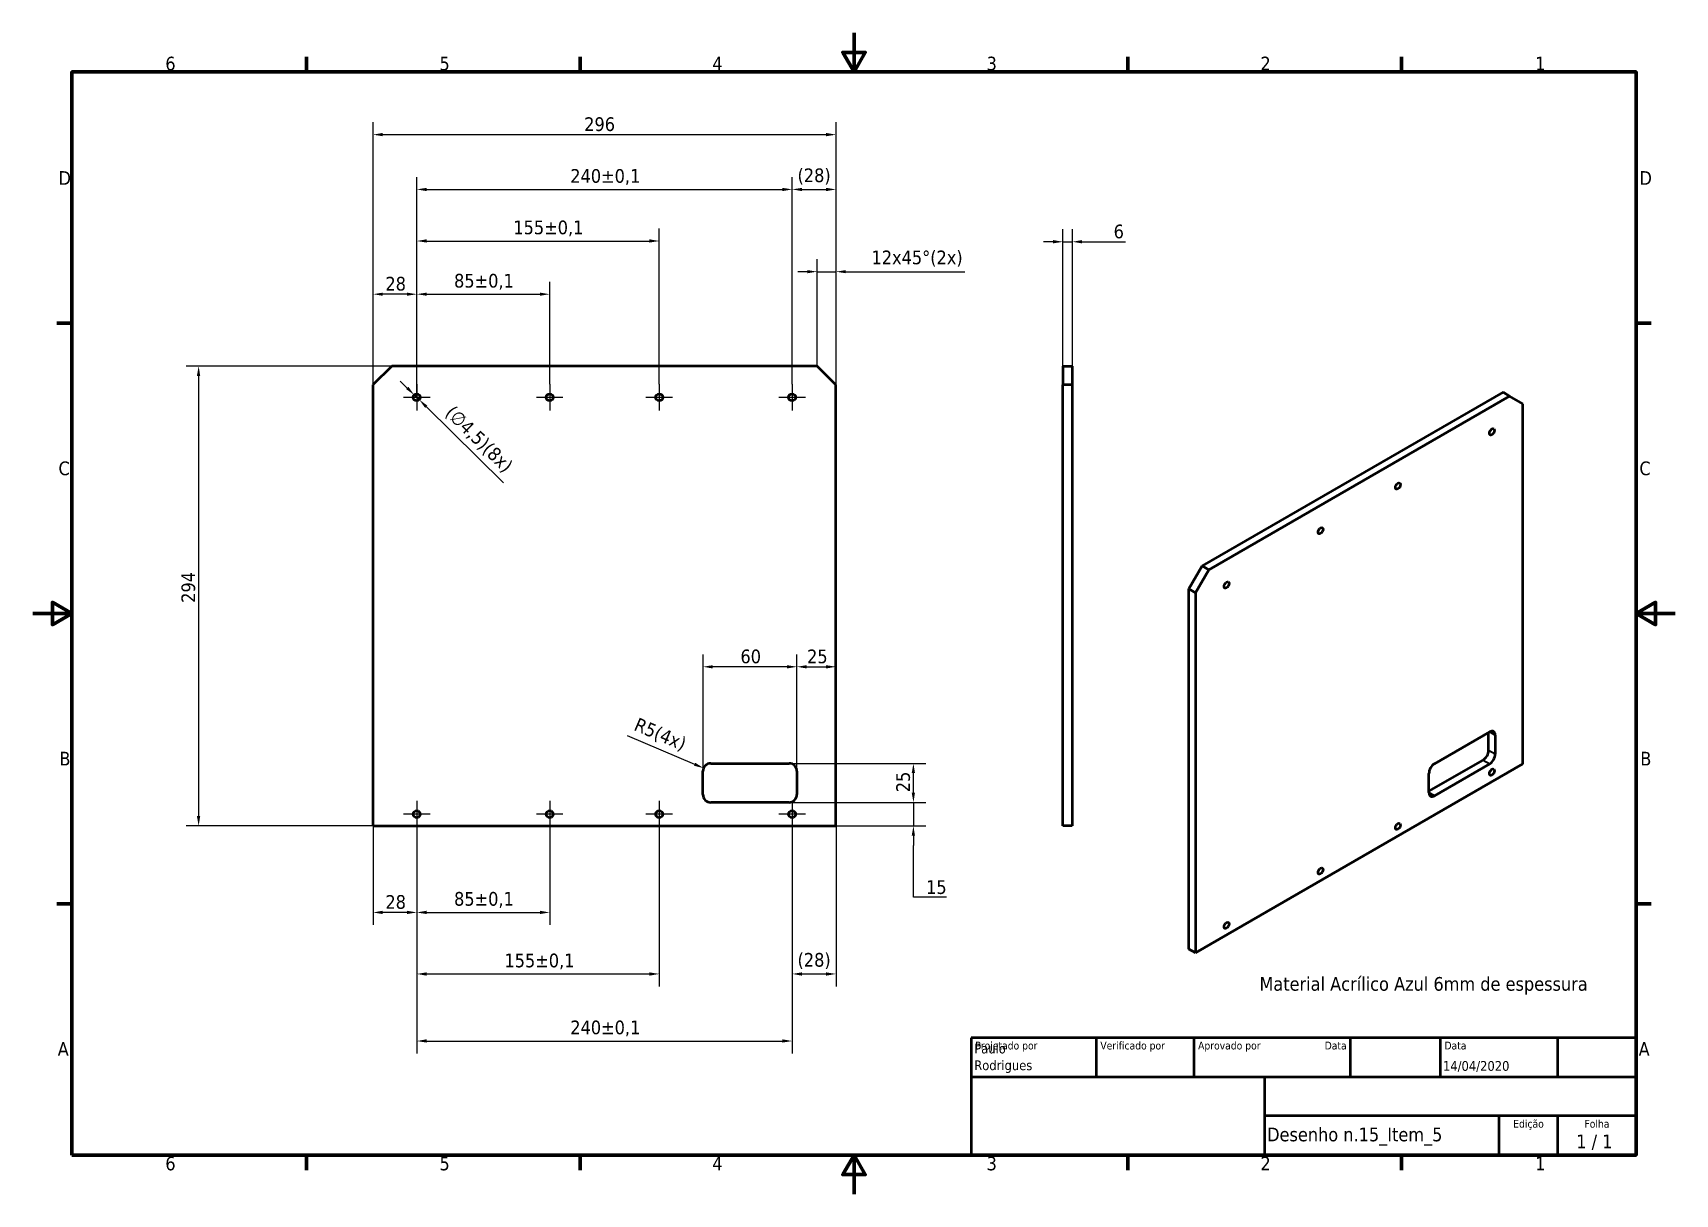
# Model space of a CAD drawing. Header units: millimetres. Extents: x 0 to 1050, y 0 to 743.
import ezdxf
from ezdxf.enums import TextEntityAlignment as Align

# ---------------------------------------------------------------- set-up
doc = ezdxf.new("R2010")
doc.units = ezdxf.units.MM
doc.header["$LTSCALE"] = 2.5
for name, color, linetype, lineweight in [('Borda (ISO)', 7, 'Continuous', 70), ('Dimensão (ISO)', 7, 'Continuous', 25), ('Estreito visível (ISO)', 7, 'Continuous', 35), ('Marca de centro (ISO)', 7, 'Continuous', 25), ('Símbolo (ISO)', 7, 'Continuous', 25), ('Título (ISO)', 7, 'Continuous', 50), ('Visível (ISO)', 7, 'Continuous', 50)]:
    doc.layers.add(name, color=color, linetype=linetype, lineweight=lineweight)
doc.styles.add('Estilo de texto13', font='tahoma.ttf')
doc.styles.add('Estilo de texto14', font='tahoma.ttf')
doc.styles.add('Texto da nota (ISO)', font='tahoma.ttf')
doc.dimstyles.new('Padrão (ISO)', dxfattribs={"dimscale": 2.5, "dimtxt": 3.5, "dimasz": 2.5, "dimexe": 3.175, "dimexo": 0, "dimgap": 0.762, "dimtad": 1, "dimrnd": 1e-08, "dimzin": 0, "dimtxsty": 'Texto da nota (ISO)', "dimcen": 0.09, "dimdle": 10, "dimclrd": 256, "dimclre": 256, "dimclrt": 256, "dimazin": 0, "dimtfac": 1.001486, "dimtmove": 0, "dimatfit": 3, "dimfxl": 1, "dimtolj": 1, "dimtzin": 0, "dimlwd": -1, "dimlwe": -1, "dimarcsym": 0})

msp = doc.modelspace()

# ---------------------------------------------------------------- texts
at = {"layer": 'Símbolo (ISO)', "insert": (784.21, 138.82), "char_height": 8.75, "width": 212.9143, "attachment_point": 1, "style": 'Texto da nota (ISO)'}
msp.add_mtext('{\\fTahoma|b0|i0;Material Acrílico Azul 6mm de espessura}', dxfattribs=at)

# ---------------------------------------------------------------- blocks, each defined once
blk = doc.blocks.new('Bordas Borda padrão')
at = {"layer": 'Borda (ISO)'}
for p, q in [((70, 287), (70, 290.9)), ((140, 287), (140, 290.9)), ((280, 287), (280, 290.9)), ((350, 287), (350, 290.9)), ((10, 222.75), (6.1, 222.75)), ((410, 222.75), (413.9, 222.75)), ((10, 74.25), (6.1, 74.25)), ((410, 74.25), (413.9, 74.25)), ((70, 10), (70, 6.1)), ((140, 10), (140, 6.1)), ((280, 10), (280, 6.1)), ((350, 10), (350, 6.1))]:
    blk.add_line(p, q, dxfattribs=at)
at = {"layer": 'Borda (ISO)', "flags": 128}
for points in [[(210, 297), (210, 287), (207.11, 292), (212.89, 292), (210, 287)], [(10, 10), (10, 287), (410, 287), (410, 10), (10, 10)], [(0, 148.5), (10, 148.5), (5, 151.39), (5, 145.61), (10, 148.5)], [(420, 148.5), (410, 148.5), (415, 151.39), (415, 145.61), (410, 148.5)], [(210, 0), (210, 10), (207.11, 5), (212.89, 5), (210, 10)]]:
    blk.add_lwpolyline(points, dxfattribs=at)
at = {"layer": 'Borda (ISO)', "char_height": 3.5, "attachment_point": 7, "style": 'Texto da nota (ISO)'}
for s, insert in [('6', (33.88, 287.33)), ('5', (103.98, 287.33)), ('4', (173.78, 287.4)), ('3', (243.91, 287.33)), ('2', (313.94, 287.4)), ('1', (384.21, 287.4)), ('D', (6.57, 258.13)), ('D', (410.87, 258.13)), ('C', (6.56, 183.81)), ('C', (410.86, 183.81)), ('B', (6.78, 109.63)), ('B', (411.08, 109.63)), ('A', (6.36, 35.38)), ('A', (410.66, 35.38)), ('6', (33.88, 6.03)), ('5', (103.98, 6.03)), ('4', (173.78, 6.1)), ('3', (243.91, 6.03)), ('2', (313.94, 6.1)), ('1', (384.21, 6.1))]:
    blk.add_mtext(s, dxfattribs=dict(at, insert=insert))
blk = doc.blocks.new('Blocos de títulos ISO')
at = {"layer": 'Título (ISO)'}
for p, q in [((270.07, 130), (100.07, 130)), ((100.07, 130), (100.07, 100)), ((132.07, 120), (132.07, 130)), ((157.07, 120), (157.07, 130)), ((197.07, 120), (197.07, 130)), ((220.07, 120), (220.07, 130)), ((250.07, 120), (250.07, 130)), ((270.07, 100), (270.07, 130)), ((100.07, 120), (270.07, 120)), ((175.07, 120), (175.07, 100)), ((270.07, 110), (175.07, 110)), ((235.07, 100), (235.07, 110)), ((250.07, 100), (250.07, 110)), ((100.07, 100), (270.07, 100))]:
    blk.add_line(p, q, dxfattribs=at)
at = {"layer": 'Título (ISO)', "style": 'Estilo de texto14'}
for s, p in [('Projetado por', (101.07, 129)), ('Verificado por', (133.07, 129)), ('Aprovado por', (158.07, 129)), ('Data', (221.07, 129))]:
    blk.add_text(s, height=2, dxfattribs=at).set_placement(p, align=Align.TOP_LEFT)
blk.add_text('Data', height=2, dxfattribs=at).set_placement((196.07, 129), align=Align.TOP_RIGHT)
for s, p in [('Edição', (242.57, 109)), ('Folha', (260.07, 109))]:
    blk.add_text(s, height=2, dxfattribs=at).set_placement(p, align=Align.TOP_CENTER)
at = {"layer": 'Título (ISO)', "style": 'Texto da nota (ISO)'}
blk.add_text('1 / 1 ', height=3.5, dxfattribs=at).set_placement((260.07, 103.5), align=Align.MIDDLE_CENTER)
at = {"layer": 'Título (ISO)'}
for tag, p, height, style in [('AUTOR_001', (100.82, 125.99), 2.5, 'Estilo de texto13'), ('AUTOR_002', (100.82, 121.71), 2.5, 'Estilo de texto13'), ('DATA_DE_CRIAÇÃO_001', (220.69, 121.54), 2.5, 'Estilo de texto13'), ('NÚMERO_DA_PEÇA_001', (175.72, 103.52), 3.5, 'Texto da nota (ISO)')]:
    blk.add_attdef(tag, p, '', height=height, dxfattribs=dict(at, style=style))
at = {"layer": 'Título (ISO)', "style": 'Estilo de texto13'}
for tag, p in [('VERIFICADO_POR', (133.07, 121)), ('APROVADO_POR_ENG.', (158.07, 121))]:
    blk.add_attdef(tag, text='', height=2.5, dxfattribs=at).set_placement(p, align=Align.BOTTOM_LEFT)
blk.add_attdef('DATA_DE_APROVAÇÃO_DA_ENG.', text='', height=2.5, dxfattribs=at).set_placement((196.07, 121), align=Align.BOTTOM_RIGHT)
at = {"layer": 'Título (ISO)', "style": 'Texto da nota (ISO)'}
for tag, p in [('TÍTULO', (222.57, 115)), ('EMPRESA', (137.41, 109.96)), ('NÚMERO_DE_REVISÃO', (242.57, 103.5))]:
    blk.add_attdef(tag, text='', height=3.5, dxfattribs=at).set_placement(p, align=Align.MIDDLE_CENTER)
blk = doc.blocks.new('*D5')
at = {"layer": 'Defpoints', "color": 0, "transparency": 16777216}
for p in [(229.5, 529.4), (106, 235.4), (217.5, 235.4)]:
    blk.add_point(p, dxfattribs=at)
at = {"layer": 'Dimensão (ISO)', "transparency": 16777216}
for p, q in [((229.5, 529.4), (98, 529.4)), ((106, 523.2), (106, 241.7)), ((217.5, 235.4), (98, 235.4))]:
    blk.add_line(p, q, dxfattribs=at)
for points in [[(104.9, 523.2), (107, 523.2), (106, 529.4)], [(104.9, 241.7), (107, 241.7), (106, 235.4)]]:
    blk.add_solid(points, dxfattribs=at)
at = {"layer": 'Dimensão (ISO)', "transparency": 16777216, "insert": (95, 378.1), "char_height": 8.75, "attachment_point": 1, "rotation": 90, "style": 'Texto da nota (ISO)'}
blk.add_mtext('\\A1;294', dxfattribs=at)
blk = doc.blocks.new('*D6')
at = {"layer": 'Defpoints', "color": 0, "transparency": 16777216}
for p in [(664.6, 608.9), (658.6, 523.4), (664.6, 517.4)]:
    blk.add_point(p, dxfattribs=at)
at = {"layer": 'Dimensão (ISO)', "transparency": 16777216}
for p, q in [((658.6, 523.4), (658.6, 616.9)), ((664.6, 517.4), (664.6, 616.9)), ((652.3, 608.9), (646.1, 608.9)), ((658.6, 608.9), (664.6, 608.9)), ((670.8, 608.9), (698.6, 608.9))]:
    blk.add_line(p, q, dxfattribs=at)
for points in [[(652.3, 610), (652.3, 607.9), (658.6, 608.9)], [(670.8, 610), (670.8, 607.9), (664.6, 608.9)]]:
    blk.add_solid(points, dxfattribs=at)
at = {"layer": 'Dimensão (ISO)', "transparency": 16777216, "insert": (691, 619.9), "char_height": 8.75, "attachment_point": 1, "style": 'Texto da nota (ISO)'}
blk.add_mtext('\\A1;6', dxfattribs=at)
blk = doc.blocks.new('*D7')
at = {"layer": 'Defpoints', "color": 0, "transparency": 16777216}
for p in [(513.5, 677.4), (217.5, 517.4), (513.5, 517.4)]:
    blk.add_point(p, dxfattribs=at)
at = {"layer": 'Dimensão (ISO)', "transparency": 16777216}
for p, q in [((217.5, 517.4), (217.5, 685.4)), ((513.5, 517.4), (513.5, 685.4)), ((223.7, 677.4), (507.2, 677.4))]:
    blk.add_line(p, q, dxfattribs=at)
for points in [[(223.7, 678.5), (223.7, 676.4), (217.5, 677.4)], [(507.2, 678.5), (507.2, 676.4), (513.5, 677.4)]]:
    blk.add_solid(points, dxfattribs=at)
at = {"layer": 'Dimensão (ISO)', "transparency": 16777216, "insert": (352.5, 688.5), "char_height": 8.75, "attachment_point": 1, "style": 'Texto da nota (ISO)'}
blk.add_mtext('\\A1;296', dxfattribs=at)
blk = doc.blocks.new('*D8')
at = {"layer": 'Defpoints', "color": 0, "transparency": 16777216}
for p in [(217.5, 575.4), (217.5, 517.4), (245.5, 517.9)]:
    blk.add_point(p, dxfattribs=at)
at = {"layer": 'Dimensão (ISO)', "transparency": 16777216}
for p, q in [((217.5, 517.4), (217.5, 583.3)), ((245.5, 517.9), (245.5, 583.3)), ((239.2, 575.4), (223.7, 575.4))]:
    blk.add_line(p, q, dxfattribs=at)
for points in [[(223.7, 576.4), (223.7, 574.4), (217.5, 575.4)], [(239.2, 576.4), (239.2, 574.4), (245.5, 575.4)]]:
    blk.add_solid(points, dxfattribs=at)
at = {"layer": 'Dimensão (ISO)', "transparency": 16777216, "insert": (225.4, 586.5), "char_height": 8.75, "attachment_point": 1, "style": 'Texto da nota (ISO)'}
blk.add_mtext('\\A1;28', dxfattribs=at)
blk = doc.blocks.new('*D9')
at = {"layer": 'Defpoints', "color": 0, "transparency": 16777216}
for p in [(330.5, 575.4), (245.5, 517.9), (330.5, 517.9)]:
    blk.add_point(p, dxfattribs=at)
at = {"layer": 'Dimensão (ISO)', "transparency": 16777216}
for p, q in [((245.5, 517.9), (245.5, 583.3)), ((330.5, 517.9), (330.5, 583.3)), ((251.7, 575.4), (324.2, 575.4))]:
    blk.add_line(p, q, dxfattribs=at)
for points in [[(251.7, 576.4), (251.7, 574.4), (245.5, 575.4)], [(324.2, 576.4), (324.2, 574.4), (330.5, 575.4)]]:
    blk.add_solid(points, dxfattribs=at)
at = {"layer": 'Dimensão (ISO)', "transparency": 16777216, "insert": (269.3, 588.4), "char_height": 8.75, "attachment_point": 1, "style": 'Texto da nota (ISO)'}
blk.add_mtext('\\A1;85{\\H8.763;±0,1}', dxfattribs=at)
blk = doc.blocks.new('*D10')
at = {"layer": 'Defpoints', "color": 0, "transparency": 16777216}
for p in [(400.5, 609.4), (245.5, 517.9), (400.5, 517.9)]:
    blk.add_point(p, dxfattribs=at)
at = {"layer": 'Dimensão (ISO)', "transparency": 16777216}
for p, q in [((245.5, 517.9), (245.5, 617.4)), ((251.7, 609.4), (394.2, 609.4)), ((400.5, 517.9), (400.5, 617.4))]:
    blk.add_line(p, q, dxfattribs=at)
for points in [[(251.7, 610.5), (251.7, 608.4), (245.5, 609.4)], [(394.2, 610.5), (394.2, 608.4), (400.5, 609.4)]]:
    blk.add_solid(points, dxfattribs=at)
at = {"layer": 'Dimensão (ISO)', "transparency": 16777216, "insert": (307.2, 622.5), "char_height": 8.75, "attachment_point": 1, "style": 'Texto da nota (ISO)'}
blk.add_mtext('\\A1;155{\\H8.763;±0,1}', dxfattribs=at)
blk = doc.blocks.new('*D11')
at = {"layer": 'Defpoints', "color": 0, "transparency": 16777216}
for p in [(485.5, 642.4), (485.5, 517.9), (245.5, 509.4)]:
    blk.add_point(p, dxfattribs=at)
at = {"layer": 'Dimensão (ISO)', "transparency": 16777216}
for p, q in [((245.5, 509.4), (245.5, 650.3)), ((251.7, 642.4), (479.2, 642.4)), ((485.5, 517.9), (485.5, 650.3))]:
    blk.add_line(p, q, dxfattribs=at)
for points in [[(251.7, 643.4), (251.7, 641.3), (245.5, 642.4)], [(479.2, 643.4), (479.2, 641.3), (485.5, 642.4)]]:
    blk.add_solid(points, dxfattribs=at)
at = {"layer": 'Dimensão (ISO)', "transparency": 16777216, "insert": (343.6, 655.4), "char_height": 8.75, "attachment_point": 1, "style": 'Texto da nota (ISO)'}
blk.add_mtext('\\A1;240{\\H8.763;±0,1}', dxfattribs=at)
blk = doc.blocks.new('*D12')
at = {"layer": 'Defpoints', "color": 0, "transparency": 16777216}
for p in [(217.5, 235.4), (245.5, 234.4), (217.5, 180.1)]:
    blk.add_point(p, dxfattribs=at)
at = {"layer": 'Dimensão (ISO)', "transparency": 16777216}
for p, q in [((217.5, 235.4), (217.5, 172.2)), ((245.5, 234.4), (245.5, 172.2)), ((239.2, 180.1), (223.7, 180.1))]:
    blk.add_line(p, q, dxfattribs=at)
for points in [[(223.7, 181.2), (223.7, 179.1), (217.5, 180.1)], [(239.2, 181.2), (239.2, 179.1), (245.5, 180.1)]]:
    blk.add_solid(points, dxfattribs=at)
at = {"layer": 'Dimensão (ISO)', "transparency": 16777216, "insert": (225.4, 191.2), "char_height": 8.75, "attachment_point": 1, "style": 'Texto da nota (ISO)'}
blk.add_mtext('\\A1;28', dxfattribs=at)
blk = doc.blocks.new('*D13')
at = {"layer": 'Defpoints', "color": 0, "transparency": 16777216}
for p in [(245.5, 234.4), (330.5, 234.4), (330.5, 180.1)]:
    blk.add_point(p, dxfattribs=at)
at = {"layer": 'Dimensão (ISO)', "transparency": 16777216}
for p, q in [((245.5, 234.4), (245.5, 172.2)), ((330.5, 234.4), (330.5, 172.2)), ((251.7, 180.1), (324.2, 180.1))]:
    blk.add_line(p, q, dxfattribs=at)
for points in [[(251.7, 181.2), (251.7, 179.1), (245.5, 180.1)], [(324.2, 181.2), (324.2, 179.1), (330.5, 180.1)]]:
    blk.add_solid(points, dxfattribs=at)
at = {"layer": 'Dimensão (ISO)', "transparency": 16777216, "insert": (269.3, 193.2), "char_height": 8.75, "attachment_point": 1, "style": 'Texto da nota (ISO)'}
blk.add_mtext('\\A1;85{\\H8.763;±0,1}', dxfattribs=at)
blk = doc.blocks.new('*D14')
at = {"layer": 'Defpoints', "color": 0, "transparency": 16777216}
for p in [(245.5, 234.4), (400.5, 234.4), (400.5, 140.8)]:
    blk.add_point(p, dxfattribs=at)
at = {"layer": 'Dimensão (ISO)', "transparency": 16777216}
for p, q in [((245.5, 234.4), (245.5, 132.8)), ((400.5, 234.4), (400.5, 132.8)), ((251.7, 140.8), (394.2, 140.8))]:
    blk.add_line(p, q, dxfattribs=at)
for points in [[(251.7, 141.8), (251.7, 139.7), (245.5, 140.8)], [(394.2, 141.8), (394.2, 139.7), (400.5, 140.8)]]:
    blk.add_solid(points, dxfattribs=at)
at = {"layer": 'Dimensão (ISO)', "transparency": 16777216, "insert": (301.5, 153.8), "char_height": 8.75, "attachment_point": 1, "style": 'Texto da nota (ISO)'}
blk.add_mtext('\\A1;155{\\H8.763;±0,1}', dxfattribs=at)
blk = doc.blocks.new('*D15')
at = {"layer": 'Defpoints', "color": 0, "transparency": 16777216}
for p in [(245.5, 234.4), (485.5, 234.4), (485.5, 97.9)]:
    blk.add_point(p, dxfattribs=at)
at = {"layer": 'Dimensão (ISO)', "transparency": 16777216}
for p, q in [((245.5, 234.4), (245.5, 90)), ((485.5, 234.4), (485.5, 90)), ((251.7, 97.9), (479.2, 97.9))]:
    blk.add_line(p, q, dxfattribs=at)
for points in [[(251.7, 99), (251.7, 96.9), (245.5, 97.9)], [(479.2, 99), (479.2, 96.9), (485.5, 97.9)]]:
    blk.add_solid(points, dxfattribs=at)
at = {"layer": 'Dimensão (ISO)', "transparency": 16777216, "insert": (343.6, 111), "char_height": 8.75, "attachment_point": 1, "style": 'Texto da nota (ISO)'}
blk.add_mtext('\\A1;240{\\H8.763;±0,1}', dxfattribs=at)
blk = doc.blocks.new('*D16')
at = {"layer": 'Defpoints', "color": 0, "transparency": 16777216}
for p in [(513.5, 642.4), (485.5, 517.9), (513.5, 517.4)]:
    blk.add_point(p, dxfattribs=at)
at = {"layer": 'Dimensão (ISO)', "transparency": 16777216}
for p, q in [((485.5, 517.9), (485.5, 650.3)), ((491.7, 642.4), (507.2, 642.4)), ((513.5, 517.4), (513.5, 650.3))]:
    blk.add_line(p, q, dxfattribs=at)
for points in [[(491.7, 643.4), (491.7, 641.3), (485.5, 642.4)], [(507.2, 643.4), (507.2, 641.3), (513.5, 642.4)]]:
    blk.add_solid(points, dxfattribs=at)
at = {"layer": 'Dimensão (ISO)', "transparency": 16777216, "insert": (488.9, 655.8), "char_height": 8.75, "attachment_point": 1, "style": 'Texto da nota (ISO)'}
blk.add_mtext('\\A1;(28)', dxfattribs=at)
blk = doc.blocks.new('*D17')
at = {"layer": 'Defpoints', "color": 0, "transparency": 16777216}
for p in [(485.5, 234.4), (513.5, 235.4), (513.5, 140.8)]:
    blk.add_point(p, dxfattribs=at)
at = {"layer": 'Dimensão (ISO)', "transparency": 16777216}
for p, q in [((485.5, 234.4), (485.5, 132.8)), ((513.5, 235.4), (513.5, 132.8)), ((491.7, 140.8), (507.2, 140.8))]:
    blk.add_line(p, q, dxfattribs=at)
for points in [[(491.7, 141.8), (491.7, 139.7), (485.5, 140.8)], [(507.2, 141.8), (507.2, 139.7), (513.5, 140.8)]]:
    blk.add_solid(points, dxfattribs=at)
at = {"layer": 'Dimensão (ISO)', "transparency": 16777216, "insert": (488.9, 154.2), "char_height": 8.75, "attachment_point": 1, "style": 'Texto da nota (ISO)'}
blk.add_mtext('\\A1;(28)', dxfattribs=at)
blk = doc.blocks.new('*D18')
at = {"layer": 'Defpoints', "color": 0, "transparency": 16777216}
for p in [(483.5, 250.4), (513.5, 235.4), (563, 235.4)]:
    blk.add_point(p, dxfattribs=at)
at = {"layer": 'Dimensão (ISO)', "transparency": 16777216}
for p, q in [((563, 256.7), (563, 262.9)), ((483.5, 250.4), (570.9, 250.4)), ((563, 250.4), (563, 235.4)), ((513.5, 235.4), (570.9, 235.4)), ((563, 229.2), (563, 222.9)), ((563, 189.8), (563, 222.9)), ((584.2, 189.8), (563, 189.8))]:
    blk.add_line(p, q, dxfattribs=at)
for points in [[(561.9, 256.7), (564, 256.7), (563, 250.4)], [(561.9, 229.2), (564, 229.2), (563, 235.4)]]:
    blk.add_solid(points, dxfattribs=at)
at = {"layer": 'Dimensão (ISO)', "transparency": 16777216, "insert": (571.1, 200.7), "char_height": 8.75, "attachment_point": 1, "style": 'Texto da nota (ISO)'}
blk.add_mtext('\\A1;15', dxfattribs=at)
blk = doc.blocks.new('*D19')
at = {"layer": 'Defpoints', "color": 0, "transparency": 16777216}
for p in [(483.5, 275.4), (563, 275.4), (483.5, 250.4)]:
    blk.add_point(p, dxfattribs=at)
at = {"layer": 'Dimensão (ISO)', "transparency": 16777216}
for p, q in [((483.5, 275.4), (570.9, 275.4)), ((563, 256.7), (563, 269.2)), ((483.5, 250.4), (570.9, 250.4))]:
    blk.add_line(p, q, dxfattribs=at)
for points in [[(561.9, 269.2), (564, 269.2), (563, 275.4)], [(561.9, 256.7), (564, 256.7), (563, 250.4)]]:
    blk.add_solid(points, dxfattribs=at)
at = {"layer": 'Dimensão (ISO)', "transparency": 16777216, "insert": (552, 257), "char_height": 8.75, "attachment_point": 1, "rotation": 90, "style": 'Texto da nota (ISO)'}
blk.add_mtext('\\A1;25', dxfattribs=at)
blk = doc.blocks.new('*D20')
at = {"layer": 'Defpoints', "color": 0, "transparency": 16777216}
for p in [(513.5, 337.2), (513.5, 337.2), (488.5, 270.4)]:
    blk.add_point(p, dxfattribs=at)
at = {"layer": 'Dimensão (ISO)', "transparency": 16777216}
for p, q in [((488.5, 270.4), (488.5, 345.1)), ((494.7, 337.2), (507.2, 337.2))]:
    blk.add_line(p, q, dxfattribs=at)
for points in [[(494.7, 338.2), (494.7, 336.1), (488.5, 337.2)], [(507.2, 338.2), (507.2, 336.1), (513.5, 337.2)]]:
    blk.add_solid(points, dxfattribs=at)
at = {"layer": 'Dimensão (ISO)', "transparency": 16777216, "insert": (495, 348.2), "char_height": 8.75, "attachment_point": 1, "style": 'Texto da nota (ISO)'}
blk.add_mtext('\\A1;25', dxfattribs=at)
blk = doc.blocks.new('*D21')
at = {"layer": 'Defpoints', "color": 0, "transparency": 16777216}
for p in [(428.5, 337.2), (428.5, 270.4), (488.5, 270.4)]:
    blk.add_point(p, dxfattribs=at)
at = {"layer": 'Dimensão (ISO)', "transparency": 16777216}
for p, q in [((428.5, 270.4), (428.5, 345.1)), ((482.2, 337.2), (434.7, 337.2)), ((488.5, 270.4), (488.5, 345.1))]:
    blk.add_line(p, q, dxfattribs=at)
for points in [[(434.7, 338.2), (434.7, 336.1), (428.5, 337.2)], [(482.2, 338.2), (482.2, 336.1), (488.5, 337.2)]]:
    blk.add_solid(points, dxfattribs=at)
at = {"layer": 'Dimensão (ISO)', "transparency": 16777216, "insert": (452.4, 348.2), "char_height": 8.75, "attachment_point": 1, "style": 'Texto da nota (ISO)'}
blk.add_mtext('\\A1;60', dxfattribs=at)
blk = doc.blocks.new('*D22')
at = {"layer": 'Defpoints', "color": 0, "transparency": 16777216}
for p in [(428.9, 272.4), (433.5, 270.4)]:
    blk.add_point(p, dxfattribs=at)
at = {"layer": 'Dimensão (ISO)', "transparency": 16777216}
blk.add_line((380, 293.3), (423.1, 274.9), dxfattribs=at)
blk.add_solid([(423.5, 275.8), (422.7, 273.9), (428.9, 272.4)], dxfattribs=at)
at = {"layer": 'Dimensão (ISO)', "transparency": 16777216, "insert": (387.1, 305), "char_height": 8.75, "attachment_point": 1, "rotation": 336.8073, "style": 'Texto da nota (ISO)'}
blk.add_mtext('\\A1;\\fTahoma|b0|i0;\\H8.7500;R5(4x)', dxfattribs=at)
blk = doc.blocks.new('*D23')
at = {"layer": 'Defpoints', "color": 0, "transparency": 16777216}
for p in [(243.8, 511), (247.1, 507.9)]:
    blk.add_point(p, dxfattribs=at)
at = {"layer": 'Dimensão (ISO)', "transparency": 16777216}
for p, q in [((239.4, 515.4), (234.9, 519.8)), ((243.8, 511), (247.1, 507.9)), ((251.5, 503.5), (300.9, 454.7))]:
    blk.add_line(p, q, dxfattribs=at)
for points in [[(240.1, 516.2), (238.7, 514.7), (243.8, 511)], [(252.2, 504.2), (250.8, 502.7), (247.1, 507.9)]]:
    blk.add_solid(points, dxfattribs=at)
at = {"layer": 'Dimensão (ISO)', "transparency": 16777216, "insert": (269.2, 505), "char_height": 8.75, "attachment_point": 1, "rotation": 315.3982, "style": 'Texto da nota (ISO)'}
blk.add_mtext('\\A1;\\fTahoma|b0|i0;\\H8.7500;(∅4,5)(8x)', dxfattribs=at)
blk = doc.blocks.new('*D24')
at = {"layer": 'Defpoints', "color": 0, "transparency": 16777216}
for p in [(513.5, 589.8), (501.5, 529.4), (513.5, 517.4)]:
    blk.add_point(p, dxfattribs=at)
at = {"layer": 'Dimensão (ISO)', "transparency": 16777216}
for p, q in [((495.2, 589.8), (489, 589.8)), ((501.5, 529.4), (501.5, 597.7)), ((501.5, 589.8), (513.5, 589.8)), ((513.5, 517.4), (513.5, 597.7)), ((519.7, 589.8), (595.8, 589.8))]:
    blk.add_line(p, q, dxfattribs=at)
for points in [[(495.2, 590.8), (495.2, 588.8), (501.5, 589.8)], [(519.7, 590.8), (519.7, 588.8), (513.5, 589.8)]]:
    blk.add_solid(points, dxfattribs=at)
at = {"layer": 'Dimensão (ISO)', "transparency": 16777216, "insert": (536.2, 603.3), "char_height": 8.75, "attachment_point": 1, "style": 'Texto da nota (ISO)'}
blk.add_mtext('\\A1;\\fTahoma|b0|i0;\\H8.7500;12x45°(2x)', dxfattribs=at)

# ---------------------------------------------------------------- dimensions: what is measured, and where the dimension line sits
at = {"layer": 'Dimensão (ISO)'}
for base, p1, p2, angle, override, picture, middle in [((513.45, 677.45), (217.45, 517.45), (513.45, 517.45), 180, {"dimgap": 0.762, "dimdec": 0, "dimtol": 0, "dimlim": 0, "dimtp": 0, "dimtm": 0, "dimtdec": 2, "dimtofl": 0, "dimatfit": 1}, '*D7', (361.84, 677.45)), ((485.45, 642.37), (245.45, 509.45), (485.45, 517.95), 180, {"dimgap": 0.762, "dimdec": 0, "dimtol": 1, "dimlim": 0, "dimtp": 0.1, "dimtm": 0.1, "dimtdec": 1, "dimtofl": 0, "dimatfit": 1}, '*D11', (365.45, 642.37)), ((400.45, 609.45), (245.45, 517.95), (400.45, 517.95), 180, {"dimgap": 0.762, "dimdec": 0, "dimtol": 1, "dimlim": 0, "dimtp": 0.1, "dimtm": 0.1, "dimtdec": 1, "dimtofl": 0, "dimatfit": 1}, '*D10', (328.7, 609.45)), ((664.59, 608.93), (658.59, 523.45), (664.59, 517.45), 180, {"dimgap": 0.762, "dimdec": 0, "dimtol": 0, "dimlim": 0, "dimtp": 0, "dimtm": 0, "dimtdec": 2, "dimtofl": 1, "dimatfit": 1}, '*D6', (693.89, 608.93)), ((330.45, 575.41), (245.45, 517.95), (330.45, 517.95), 180, {"dimgap": 0.762, "dimdec": 0, "dimtol": 1, "dimlim": 0, "dimtp": 0.1, "dimtm": 0.1, "dimtdec": 1, "dimtofl": 0, "dimatfit": 1}, '*D9', (287.95, 575.41)), ((217.45, 575.41), (245.45, 517.95), (217.45, 517.45), 180, {"dimgap": 0.762, "dimdec": 0, "dimtol": 0, "dimlim": 0, "dimtp": 0, "dimtm": 0, "dimtdec": 2, "dimtofl": 0, "dimatfit": 1}, '*D8', (231.45, 575.41)), ((105.98, 235.45), (229.45, 529.45), (217.45, 235.45), 90, {"dimgap": 0.762, "dimdec": 0, "dimtol": 0, "dimlim": 0, "dimtp": 0, "dimtm": 0, "dimtdec": 2, "dimtofl": 0, "dimatfit": 1}, '*D5', (105.98, 387.5)), ((428.45, 337.19), (488.45, 270.45), (428.45, 270.45), 180, {"dimgap": 0.762, "dimdec": 0, "dimtol": 0, "dimlim": 0, "dimtp": 0, "dimtm": 0, "dimtdec": 2, "dimtofl": 0, "dimatfit": 1}, '*D21', (458.45, 337.19)), ((562.98, 275.45), (483.45, 250.45), (483.45, 275.45), 90, {"dimgap": 0.762, "dimdec": 0, "dimtol": 0, "dimlim": 0, "dimtp": 0, "dimtm": 0, "dimtdec": 2, "dimtofl": 0, "dimatfit": 1}, '*D19', (562.98, 262.95)), ((562.98, 235.45), (483.45, 250.45), (513.45, 235.45), 90, {"dimgap": 0.762, "dimtih": 1, "dimtoh": 1, "dimdec": 0, "dimtol": 0, "dimlim": 0, "dimtp": 0, "dimtm": 0, "dimtdec": 2, "dimtofl": 1, "dimtmove": 1, "dimatfit": 1}, '*D18', (563.91, 189.79)), ((217.45, 180.13), (245.45, 234.45), (217.45, 235.45), 180, {"dimgap": 0.762, "dimdec": 0, "dimtol": 0, "dimlim": 0, "dimtp": 0, "dimtm": 0, "dimtdec": 2, "dimtofl": 0, "dimatfit": 1}, '*D12', (231.45, 180.13)), ((330.45, 180.13), (245.45, 234.45), (330.45, 234.45), 180, {"dimgap": 0.762, "dimdec": 0, "dimtol": 1, "dimlim": 0, "dimtp": 0.1, "dimtm": 0.1, "dimtdec": 1, "dimtofl": 0, "dimatfit": 1}, '*D13', (287.95, 180.13)), ((400.45, 140.75), (245.45, 234.45), (400.45, 234.45), 180, {"dimgap": 0.762, "dimdec": 0, "dimtol": 1, "dimlim": 0, "dimtp": 0.1, "dimtm": 0.1, "dimtdec": 1, "dimtofl": 0, "dimatfit": 1}, '*D14', (322.95, 140.75)), ((485.45, 97.95), (245.45, 234.45), (485.45, 234.45), 180, {"dimgap": 0.762, "dimdec": 0, "dimtol": 1, "dimlim": 0, "dimtp": 0.1, "dimtm": 0.1, "dimtdec": 1, "dimtofl": 0, "dimatfit": 1}, '*D15', (365.45, 97.95))]:
    dim = msp.add_linear_dim(base=base, p1=p1, p2=p2, angle=angle, dimstyle='Padrão (ISO)', override=override, dxfattribs=at)
    dim.commit()
    dim.dimension.update_dxf_attribs({"geometry": picture, "text_midpoint": middle, "dimtype": 160})
for base, p1, text, override, picture, middle in [((513.45, 642.37), (485.45, 517.95), '(<>)', {"dimgap": 0.762, "dimdec": 0, "dimtol": 0, "dimlim": 0, "dimtp": 0, "dimtm": 0, "dimtdec": 2, "dimtofl": 0, "dimatfit": 1}, '*D16', (499.45, 642.37)), ((513.45, 589.8), (501.45, 529.45), '\\fTahoma|b0|i0;\\H8.7500;<>x45°(2x)', {"dimgap": 0.762, "dimdec": 0, "dimtol": 0, "dimlim": 0, "dimtp": 0, "dimtm": 0, "dimtdec": 2, "dimtofl": 1, "dimatfit": 1}, '*D24', (565.09, 589.8))]:
    dim = msp.add_linear_dim(base=base, p1=p1, p2=(513.45, 517.45), angle=180, text=text, dimstyle='Padrão (ISO)', override=override, dxfattribs=at)
    dim.commit()
    dim.dimension.update_dxf_attribs({"geometry": picture, "text_midpoint": middle, "dimtype": 160})
dim = msp.add_diameter_dim_2p(p1=(243.85, 511.03), p2=(247.05, 507.87), text='\\fTahoma|b0|i0;\\H8.7500;(<>)(8x)', dimstyle='Padrão (ISO)', override={"dimgap": 0.762, "dimdec": 1, "dimlfac": 1, "dimtol": 0, "dimlim": 0, "dimtp": 0, "dimtm": 0, "dimtdec": 2, "dimatfit": 2}, dxfattribs=at)
dim.commit()
dim.dimension.update_dxf_attribs({"geometry": '*D23', "text_midpoint": (279.65, 475.72), "dimtype": 163})
dim = msp.add_linear_dim(base=(513.45, 337.19), p1=(488.45, 270.45), p2=(513.45, 337.19), dimstyle='Padrão (ISO)', override={"dimgap": 0.762, "dimdec": 0, "dimse2": 1, "dimtol": 0, "dimlim": 0, "dimtp": 0, "dimtm": 0, "dimtdec": 2, "dimtofl": 0, "dimatfit": 1}, dxfattribs=at)
dim.commit()
dim.dimension.update_dxf_attribs({"geometry": '*D20', "text_midpoint": (500.95, 337.19), "dimtype": 160})
dim = msp.add_radius_dim(center=(433.45, 270.45), mpoint=(428.85, 272.42), text='\\fTahoma|b0|i0;\\H8.7500;<>(4x)', dimstyle='Padrão (ISO)', override={"dimgap": 0.762, "dimdec": 0, "dimlfac": 1, "dimcen": 0, "dimtol": 0, "dimlim": 0, "dimtp": 0, "dimtm": 0, "dimtdec": 2, "dimtofl": 0}, dxfattribs=at)
dim.commit()
dim.dimension.update_dxf_attribs({"geometry": '*D22', "text_midpoint": (397.52, 285.85), "dimtype": 164})
dim = msp.add_linear_dim(base=(513.45, 140.75), p1=(485.45, 234.45), p2=(513.45, 235.45), text='(<>)', dimstyle='Padrão (ISO)', override={"dimgap": 0.762, "dimdec": 0, "dimtol": 0, "dimlim": 0, "dimtp": 0, "dimtm": 0, "dimtdec": 2, "dimtofl": 0, "dimatfit": 1}, dxfattribs=at)
dim.commit()
dim.dimension.update_dxf_attribs({"geometry": '*D17', "text_midpoint": (499.45, 140.75), "dimtype": 160})

# ---------------------------------------------------------------- linework, layer by layer
at = {"layer": 'Estreito visível (ISO)'}
for p, q in [((931.45, 295.54), (934.99, 293.5)), ((934.99, 281.26), (930.74, 283.7)), ((927.21, 277.58), (931.45, 275.13)), ((896.09, 254.72), (892.56, 256.76))]:
    msp.add_line(p, q, dxfattribs=at)
at = {"layer": 'Marca de centro (ISO)', "linetype": 'Continuous'}
for p, q in [((245.45, 517.95), (245.45, 500.95)), ((330.45, 517.95), (330.45, 500.95)), ((400.45, 517.95), (400.45, 500.95)), ((485.45, 517.95), (485.45, 500.95)), ((253.95, 509.45), (236.95, 509.45)), ((338.95, 509.45), (321.95, 509.45)), ((408.95, 509.45), (391.95, 509.45)), ((493.95, 509.45), (476.95, 509.45)), ((253.95, 242.95), (236.95, 242.95)), ((245.45, 251.45), (245.45, 234.45)), ((338.95, 242.95), (321.95, 242.95)), ((330.45, 251.45), (330.45, 234.45)), ((408.95, 242.95), (391.95, 242.95)), ((400.45, 251.45), (400.45, 234.45)), ((493.95, 242.95), (476.95, 242.95)), ((485.45, 251.45), (485.45, 234.45))]:
    msp.add_line(p, q, dxfattribs=at)
at = {"layer": 'Visível (ISO)'}
for p, q in [((229.45, 529.45), (217.45, 517.45)), ((501.45, 529.45), (229.45, 529.45)), ((513.45, 517.45), (501.45, 529.45)), ((658.59, 529.45), (658.59, 517.45)), ((658.59, 529.45), (664.59, 529.45)), ((664.59, 529.45), (664.59, 517.45)), ((217.45, 517.45), (217.45, 235.45)), ((513.45, 235.45), (513.45, 517.45)), ((664.59, 517.45), (658.59, 517.45)), ((658.59, 235.45), (658.59, 517.45)), ((664.59, 517.45), (664.59, 235.45)), ((939.94, 512.73), (747.6, 401.69)), ((944.18, 510.28), (751.85, 399.24)), ((939.94, 512.73), (944.18, 510.28)), ((952.66, 505.38), (944.18, 510.28)), ((952.66, 275.13), (952.66, 505.38)), ((747.6, 401.69), (739.12, 386.99)), ((751.85, 399.24), (743.36, 384.54)), ((747.6, 401.69), (751.85, 399.24)), ((743.36, 384.54), (739.12, 386.99)), ((739.12, 156.74), (739.12, 386.99)), ((743.36, 384.54), (743.36, 154.29)), ((896.09, 275.13), (931.45, 295.54)), ((930.74, 283.7), (930.74, 295.14)), ((934.99, 293.5), (934.99, 281.26)), ((433.45, 275.45), (483.45, 275.45)), ((743.36, 154.29), (952.66, 275.13)), ((892.56, 257.58), (927.21, 277.58)), ((931.45, 275.13), (896.09, 254.72)), ((428.45, 255.45), (428.45, 270.45)), ((488.45, 270.45), (488.45, 255.45)), ((892.56, 256.76), (892.56, 269.01)), ((483.45, 250.45), (433.45, 250.45)), ((217.45, 235.45), (513.45, 235.45)), ((664.59, 235.45), (658.59, 235.45)), ((743.36, 154.29), (739.12, 156.74))]:
    msp.add_line(p, q, dxfattribs=at)
for centre in [(245.45, 509.45), (330.45, 509.45), (400.45, 509.45), (485.45, 509.45), (245.45, 242.95), (330.45, 242.95), (400.45, 242.95), (485.45, 242.95)]:
    msp.add_circle(centre, 2.25, dxfattribs=at)
for centre, start, end in [((433.45, 270.45), 90, 180), ((483.45, 270.45), 0, 90), ((433.45, 255.45), 180, 270), ((483.45, 255.45), 270, 0)]:
    msp.add_arc(centre, 5, start, end, dxfattribs=at)
for centre in [(932.86, 487.42), (872.76, 452.72), (823.26, 424.14), (763.16, 389.44), (932.86, 269.82), (872.76, 235.12), (823.26, 206.55), (763.16, 171.84)]:
    msp.add_ellipse(centre, major_axis=(1.13, 1.95), ratio=0.5773503, dxfattribs=at)
for centre, major_axis, start_param, end_param in [((931.45, 291.46), (2.5, 4.33), 5.4977871, 7.0685835), ((927.21, 281.66), (-2.5, -4.33), 0.7853982, 2.3561945), ((896.09, 271.05), (-2.5, -4.33), 3.9269908, 5.4977871), ((931.45, 279.21), (2.5, 4.33), 3.9269908, 5.4977871), ((896.09, 258.8), (-2.5, -4.33), 5.4977871, 7.0685835)]:
    msp.add_ellipse(centre, major_axis=major_axis, ratio=0.5773503, start_param=start_param, end_param=end_param, dxfattribs=at)

# ---------------------------------------------------------------- block references
at = {"xscale": 2.5, "yscale": 2.5, "zscale": 2.5}
msp.add_blockref('Bordas Borda padrão', (0, 0), dxfattribs=at)
msp.add_blockref('Blocos de títulos ISO', (349.82, -225), dxfattribs=at).add_auto_attribs({'NÚMERO_DA_PEÇA_001': 'Desenho n.15_Item_5', 'AUTOR_001': 'Paulo', 'DATA_DE_CRIAÇÃO_001': '14/04/2020', 'AUTOR_002': 'Rodrigues'})

msp.set_redraw_order([(e.dxf.handle, doc.entitydb.next_handle()) for e in msp.query("TEXT MTEXT ATTDEF DIMENSION ARC_DIMENSION")])  # texts and dimensions are drawn at this point

doc.saveas('drawing.dxf')
